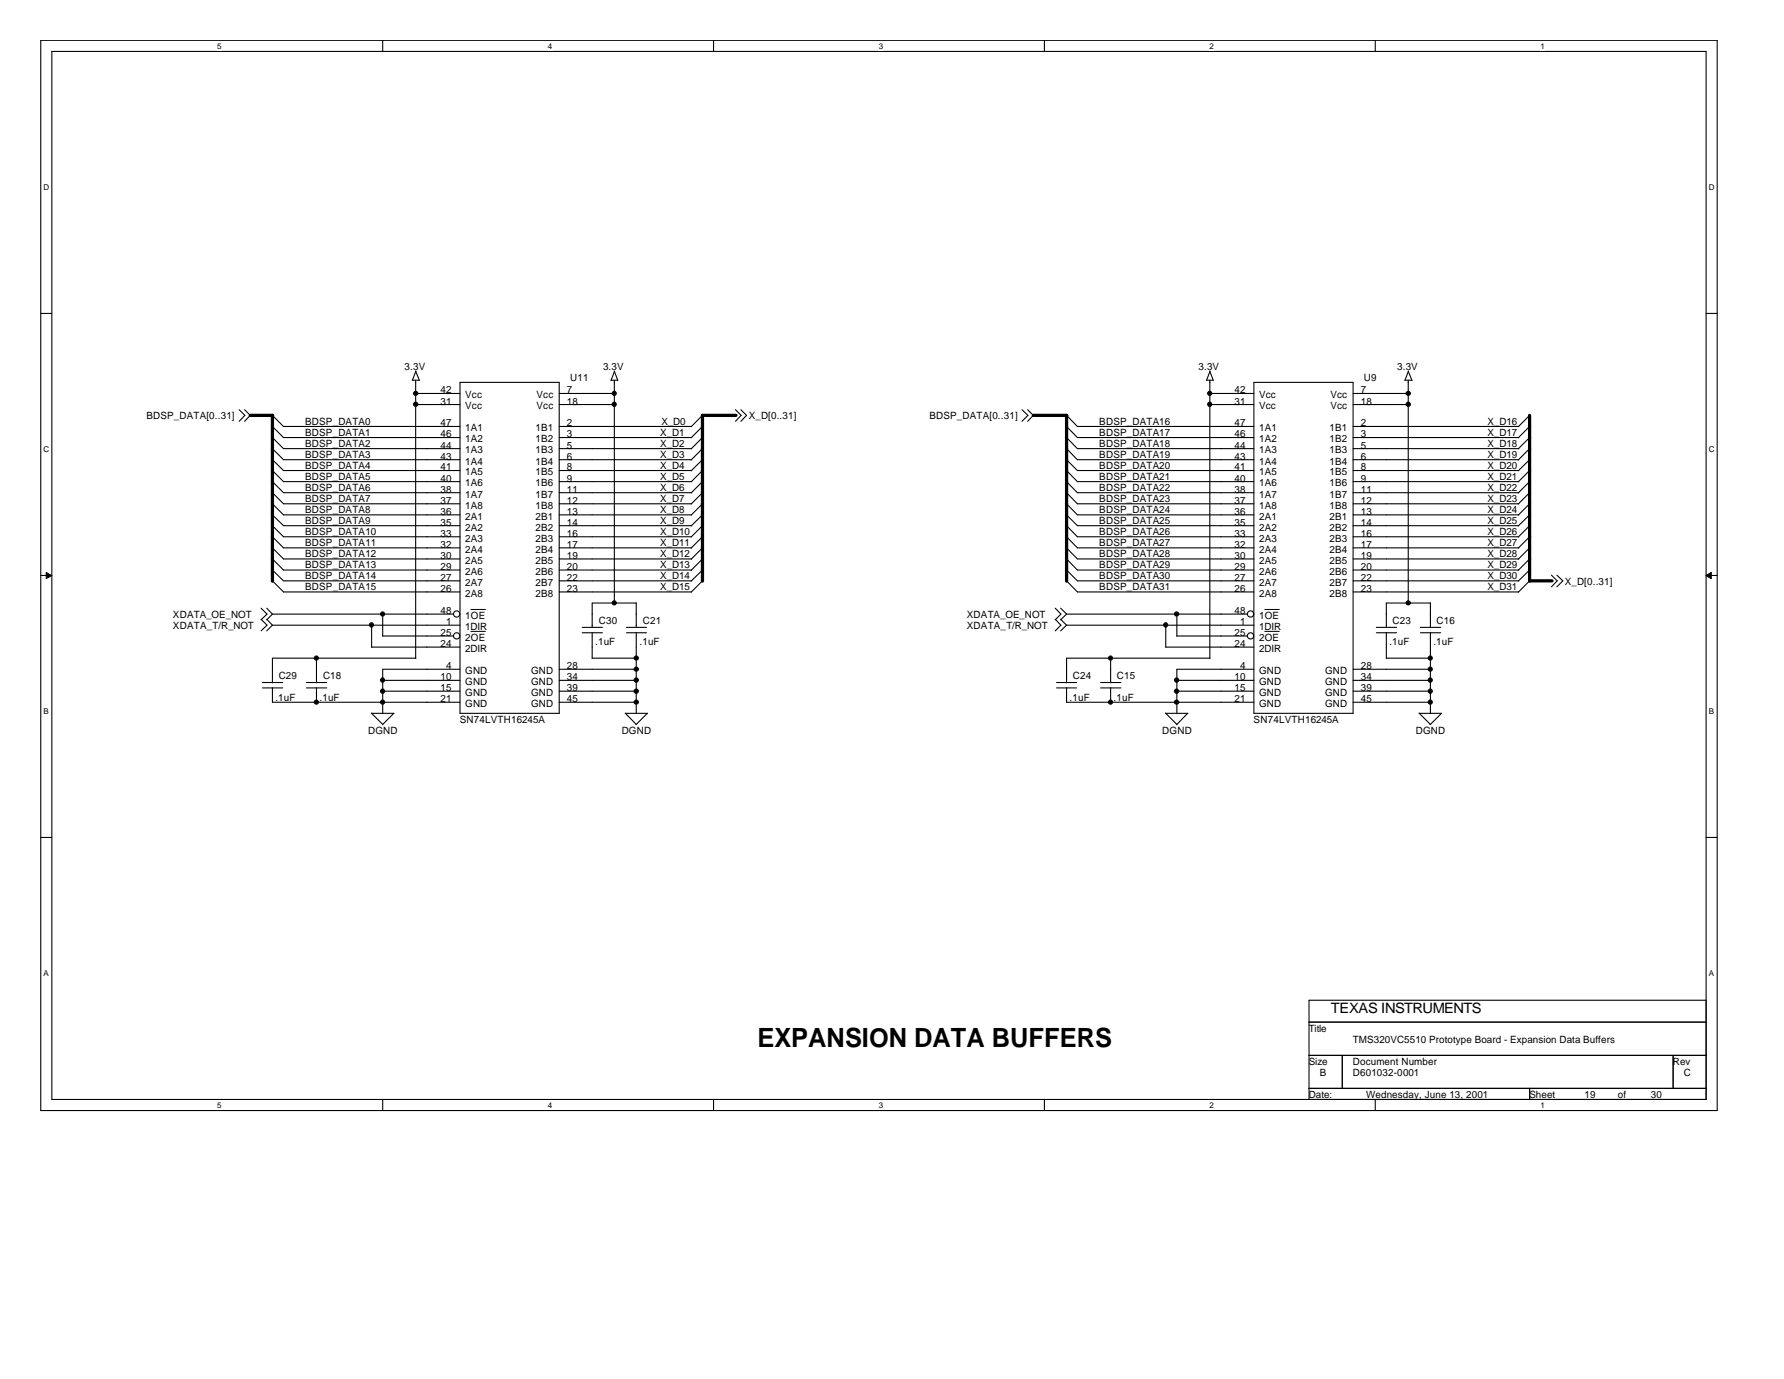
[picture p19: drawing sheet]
<svg xmlns="http://www.w3.org/2000/svg" width="279mm" height="216mm" viewBox="0 0 279 216" stroke-linecap="round" stroke-linejoin="round" font-family="sans-serif">
<defs><g id="words">
<text font-size="4.1" x="118.6" y="163.9">EXPANSION DATA BUFFERS</text>
<text font-size="2.2" x="208.4" y="158.7">TEXAS INSTRUMENTS</text>
<g font-size="1.6">
<text x="63.4" y="57.9">3.3V</text>
<text x="89.3" y="59.6">U11</text>
<text x="94.4" y="57.9">3.3V</text>
<text x="187.7" y="57.9">3.3V</text>
<text x="213.6" y="59.6">U9</text>
<text x="218.8" y="57.9">3.3V</text>
<text x="22.9" y="65.7">BDSP_DATA[0..31]</text>
<text x="69" y="63.3">31</text>
<text x="69" y="61.6">42</text>
<text x="72.9" y="64.1">Vcc</text>
<text x="72.9" y="62.4">Vcc</text>
<text x="84" y="62.4">Vcc</text>
<text x="84" y="64.1">Vcc</text>
<text x="88.8" y="61.6">7</text>
<text x="88.8" y="63.3">18</text>
<text x="117.3" y="65.7">X_D[0..31]</text>
<text x="145.6" y="65.7">BDSP_DATA[0..31]</text>
<text x="193.3" y="63.3">31</text>
<text x="193.3" y="61.6">42</text>
<text x="197.2" y="64.1">Vcc</text>
<text x="197.2" y="62.4">Vcc</text>
<text x="208.4" y="62.4">Vcc</text>
<text x="208.4" y="64.1">Vcc</text>
<text x="213.1" y="61.6">7</text>
<text x="213.1" y="63.3">18</text>
<text x="47.8" y="71.7">BDSP_DATA3</text>
<text x="47.8" y="70">BDSP_DATA2</text>
<text x="47.8" y="68.2">BDSP_DATA1</text>
<text x="47.8" y="66.5">BDSP_DATA0</text>
<text x="69" y="66.8">47</text>
<text x="69" y="68.5">46</text>
<text x="69" y="70.2">44</text>
<text x="69" y="72">43</text>
<text x="72.9" y="67.5">1A1</text>
<text x="72.9" y="69.3">1A2</text>
<text x="72.9" y="71">1A3</text>
<text x="83.9" y="67.5">1B1</text>
<text x="83.9" y="69.3">1B2</text>
<text x="83.9" y="71">1B3</text>
<text x="88.8" y="66.8">2</text>
<text x="88.8" y="68.5">3</text>
<text x="88.8" y="70.2">5</text>
<text x="88.8" y="72">6</text>
<text x="103.4" y="70">X_D2</text>
<text x="103.4" y="71.7">X_D3</text>
<text x="103.4" y="68.2">X_D1</text>
<text x="103.6" y="66.5">X_D0</text>
<text x="172.2" y="66.5">BDSP_DATA16</text>
<text x="172.2" y="68.2">BDSP_DATA17</text>
<text x="172.2" y="70">BDSP_DATA18</text>
<text x="172.2" y="71.7">BDSP_DATA19</text>
<text x="193.3" y="66.8">47</text>
<text x="193.3" y="68.5">46</text>
<text x="193.3" y="70.2">44</text>
<text x="193.3" y="72">43</text>
<text x="197.2" y="67.5">1A1</text>
<text x="197.2" y="69.3">1A2</text>
<text x="197.2" y="71">1A3</text>
<text x="208.2" y="67.5">1B1</text>
<text x="208.2" y="69.3">1B2</text>
<text x="208.2" y="71">1B3</text>
<text x="213.1" y="66.8">2</text>
<text x="213.1" y="68.5">3</text>
<text x="213.1" y="70.2">5</text>
<text x="213.1" y="72">6</text>
<text x="233" y="71.7">X_D19</text>
<text x="233" y="70">X_D18</text>
<text x="233" y="66.5">X_D16</text>
<text x="233" y="68.2">X_D17</text>
<text x="47.8" y="73.4">BDSP_DATA4</text>
<text x="47.8" y="76.9">BDSP_DATA6</text>
<text x="47.8" y="75.1">BDSP_DATA5</text>
<text x="69" y="73.7">41</text>
<text x="69" y="75.4">40</text>
<text x="69" y="77.1">38</text>
<text x="72.9" y="72.7">1A4</text>
<text x="72.9" y="74.4">1A5</text>
<text x="72.9" y="76.2">1A6</text>
<text x="72.9" y="77.9">1A7</text>
<text x="83.9" y="72.7">1B4</text>
<text x="83.9" y="74.4">1B5</text>
<text x="83.9" y="76.2">1B6</text>
<text x="83.9" y="77.9">1B7</text>
<text x="88.8" y="73.7">8</text>
<text x="88.8" y="75.4">9</text>
<text x="88.8" y="77.1">11</text>
<text x="103.4" y="75.1">X_D5</text>
<text x="103.4" y="76.9">X_D6</text>
<text x="103.4" y="73.4">X_D4</text>
<text x="172.2" y="76.9">BDSP_DATA22</text>
<text x="172.2" y="73.4">BDSP_DATA20</text>
<text x="172.2" y="75.1">BDSP_DATA21</text>
<text x="193.3" y="73.7">41</text>
<text x="193.3" y="75.4">40</text>
<text x="193.3" y="77.1">38</text>
<text x="197.2" y="72.7">1A4</text>
<text x="197.2" y="74.4">1A5</text>
<text x="197.2" y="76.2">1A6</text>
<text x="197.2" y="77.9">1A7</text>
<text x="208.2" y="72.7">1B4</text>
<text x="208.2" y="74.4">1B5</text>
<text x="208.2" y="76.2">1B6</text>
<text x="208.2" y="77.9">1B7</text>
<text x="213.1" y="73.7">8</text>
<text x="213.1" y="75.4">9</text>
<text x="213.1" y="77.1">11</text>
<text x="233" y="76.9">X_D22</text>
<text x="233" y="73.4">X_D20</text>
<text x="233" y="75.1">X_D21</text>
<text x="47.8" y="78.6">BDSP_DATA7</text>
<text x="47.8" y="83.8">BDSP_DATA10</text>
<text x="47.8" y="80.3">BDSP_DATA8</text>
<text x="47.8" y="82.1">BDSP_DATA9</text>
<text x="69" y="78.9">37</text>
<text x="69" y="80.6">36</text>
<text x="69" y="82.3">35</text>
<text x="72.9" y="79.6">1A8</text>
<text x="72.9" y="81.4">2A1</text>
<text x="72.9" y="83.1">2A2</text>
<text x="83.9" y="79.6">1B8</text>
<text x="83.9" y="81.4">2B1</text>
<text x="83.9" y="83.1">2B2</text>
<text x="88.8" y="78.9">12</text>
<text x="88.8" y="80.6">13</text>
<text x="88.8" y="82.3">14</text>
<text x="103.4" y="78.6">X_D7</text>
<text x="103.4" y="82.1">X_D9</text>
<text x="103.4" y="80.3">X_D8</text>
<text x="103.4" y="83.8">X_D10</text>
<text x="172.2" y="83.8">BDSP_DATA26</text>
<text x="172.2" y="78.6">BDSP_DATA23</text>
<text x="172.2" y="82.1">BDSP_DATA25</text>
<text x="172.2" y="80.3">BDSP_DATA24</text>
<text x="193.3" y="78.9">37</text>
<text x="193.3" y="80.6">36</text>
<text x="193.3" y="82.3">35</text>
<text x="197.2" y="79.6">1A8</text>
<text x="197.2" y="81.4">2A1</text>
<text x="197.2" y="83.1">2A2</text>
<text x="208.2" y="79.6">1B8</text>
<text x="208.2" y="81.4">2B1</text>
<text x="208.2" y="83.1">2B2</text>
<text x="213.1" y="78.9">12</text>
<text x="213.1" y="80.6">13</text>
<text x="213.1" y="82.3">14</text>
<text x="233" y="78.6">X_D23</text>
<text x="233" y="80.3">X_D24</text>
<text x="233" y="83.8">X_D26</text>
<text x="233" y="82.1">X_D25</text>
<text x="47.8" y="85.5">BDSP_DATA11</text>
<text x="47.8" y="87.2">BDSP_DATA12</text>
<text x="47.8" y="89">BDSP_DATA13</text>
<text x="69" y="84">33</text>
<text x="69" y="85.8">32</text>
<text x="69" y="87.5">30</text>
<text x="69" y="89.2">29</text>
<text x="72.9" y="84.8">2A3</text>
<text x="72.9" y="86.5">2A4</text>
<text x="72.9" y="88.3">2A5</text>
<text x="83.9" y="84.8">2B3</text>
<text x="83.9" y="86.5">2B4</text>
<text x="83.9" y="88.3">2B5</text>
<text x="88.8" y="84">16</text>
<text x="88.8" y="85.8">17</text>
<text x="88.8" y="87.5">19</text>
<text x="88.8" y="89.2">20</text>
<text x="103.4" y="89">X_D13</text>
<text x="103.4" y="85.5">X_D11</text>
<text x="103.4" y="87.2">X_D12</text>
<text x="172.2" y="85.5">BDSP_DATA27</text>
<text x="172.2" y="89">BDSP_DATA29</text>
<text x="172.2" y="87.2">BDSP_DATA28</text>
<text x="193.3" y="84">33</text>
<text x="193.3" y="85.8">32</text>
<text x="193.3" y="87.5">30</text>
<text x="193.3" y="89.2">29</text>
<text x="197.2" y="84.8">2A3</text>
<text x="197.2" y="86.5">2A4</text>
<text x="197.2" y="88.3">2A5</text>
<text x="208.2" y="84.8">2B3</text>
<text x="208.2" y="86.5">2B4</text>
<text x="208.2" y="88.3">2B5</text>
<text x="213.1" y="84">16</text>
<text x="213.1" y="85.8">17</text>
<text x="213.1" y="87.5">19</text>
<text x="213.1" y="89.2">20</text>
<text x="233" y="85.5">X_D27</text>
<text x="233" y="87.2">X_D28</text>
<text x="233" y="89">X_D29</text>
<text x="47.8" y="90.7">BDSP_DATA14</text>
<text x="47.8" y="92.4">BDSP_DATA15</text>
<text x="69" y="90.9">27</text>
<text x="69" y="92.7">26</text>
<text x="72.9" y="90">2A6</text>
<text x="72.9" y="91.7">2A7</text>
<text x="72.9" y="93.4">2A8</text>
<text x="83.9" y="90">2B6</text>
<text x="83.9" y="91.7">2B7</text>
<text x="83.9" y="93.4">2B8</text>
<text x="88.8" y="90.9">22</text>
<text x="88.8" y="92.7">23</text>
<text x="103.4" y="92.4">X_D15</text>
<text x="103.4" y="90.7">X_D14</text>
<text x="172.2" y="90.7">BDSP_DATA30</text>
<text x="172.2" y="92.4">BDSP_DATA31</text>
<text x="193.3" y="90.9">27</text>
<text x="193.3" y="92.7">26</text>
<text x="197.2" y="90">2A6</text>
<text x="197.2" y="91.7">2A7</text>
<text x="197.2" y="93.4">2A8</text>
<text x="208.2" y="90">2B6</text>
<text x="208.2" y="91.7">2B7</text>
<text x="208.2" y="93.4">2B8</text>
<text x="213.1" y="90.9">22</text>
<text x="213.1" y="92.7">23</text>
<text x="233" y="92.4">X_D31</text>
<text x="233" y="90.7">X_D30</text>
<text x="245.1" y="91.6">X_D[0..31]</text>
<text x="27.1" y="98.5">XDATA_T/R_NOT</text>
<text x="27.1" y="96.7">XDATA_OE_NOT</text>
<text x="69" y="96.1">48</text>
<text x="69" y="99.6">25</text>
<text x="69" y="101.3">24</text>
<text x="69.9" y="97.9">1</text>
<text x="72.9" y="96.9">1OE</text>
<text x="72.9" y="98.6">1DIR</text>
<text x="72.9" y="100.3">2OE</text>
<text x="93.2" y="101">.1uF</text>
<text x="93.8" y="97.6">C30</text>
<text x="100.2" y="101">.1uF</text>
<text x="100.7" y="97.6">C21</text>
<text x="151.4" y="98.5">XDATA_T/R_NOT</text>
<text x="151.4" y="96.7">XDATA_OE_NOT</text>
<text x="193.3" y="96.1">48</text>
<text x="193.3" y="99.6">25</text>
<text x="193.3" y="101.3">24</text>
<text x="194.2" y="97.9">1</text>
<text x="197.2" y="96.9">1OE</text>
<text x="197.2" y="98.6">1DIR</text>
<text x="197.2" y="100.3">2OE</text>
<text x="217.6" y="101">.1uF</text>
<text x="218.1" y="97.6">C23</text>
<text x="224.5" y="101">.1uF</text>
<text x="225" y="97.6">C16</text>
<text x="43.6" y="106.3">C29</text>
<text x="50.6" y="106.3">C18</text>
<text x="69" y="106.5">10</text>
<text x="69.9" y="104.8">4</text>
<text x="72.9" y="102.1">2DIR</text>
<text x="72.9" y="105.5">GND</text>
<text x="72.9" y="107.3">GND</text>
<text x="83.2" y="105.5">GND</text>
<text x="83.2" y="107.3">GND</text>
<text x="88.8" y="104.8">28</text>
<text x="88.8" y="106.5">34</text>
<text x="168" y="106.3">C24</text>
<text x="174.9" y="106.3">C15</text>
<text x="193.3" y="106.5">10</text>
<text x="194.2" y="104.8">4</text>
<text x="197.2" y="102.1">2DIR</text>
<text x="197.2" y="105.5">GND</text>
<text x="197.2" y="107.3">GND</text>
<text x="207.5" y="105.5">GND</text>
<text x="207.5" y="107.3">GND</text>
<text x="213.1" y="104.8">28</text>
<text x="213.1" y="106.5">34</text>
<text x="43.1" y="109.7">.1uF</text>
<text x="50" y="109.7">.1uF</text>
<text x="69" y="108.2">15</text>
<text x="69" y="109.9">21</text>
<text x="72" y="113.2">SN74LVTH16245A</text>
<text x="72.9" y="109">GND</text>
<text x="72.9" y="110.7">GND</text>
<text x="83.2" y="109">GND</text>
<text x="83.2" y="110.7">GND</text>
<text x="88.8" y="108.2">39</text>
<text x="88.8" y="109.9">45</text>
<text x="167.5" y="109.7">.1uF</text>
<text x="174.4" y="109.7">.1uF</text>
<text x="193.3" y="108.2">15</text>
<text x="193.3" y="109.9">21</text>
<text x="196.3" y="113.2">SN74LVTH16245A</text>
<text x="197.2" y="109">GND</text>
<text x="197.2" y="110.7">GND</text>
<text x="207.5" y="109">GND</text>
<text x="207.5" y="110.7">GND</text>
<text x="213.1" y="108.2">39</text>
<text x="213.1" y="109.9">45</text>
<text x="57.7" y="114.9">DGND</text>
<text x="97.4" y="114.9">DGND</text>
<text x="182" y="114.9">DGND</text>
<text x="221.7" y="114.9">DGND</text>
<text x="205" y="161.5">Title</text>
<text x="205" y="166.7">Size</text>
<text x="211.9" y="163.2">TMS320VC5510 Prototype Board - Expansion Data Buffers</text>
<text x="211.9" y="166.7">Document Number</text>
<text x="262" y="166.7">Rev</text>
<text x="205" y="171.9">Date:</text>
<text x="206.7" y="168.4">B</text>
<text x="211.9" y="168.4">D601032-0001</text>
<text x="214" y="171.9">Wednesday, June 13, 2001</text>
<text x="239.5" y="171.9">Sheet</text>
<text x="248.2" y="171.9">19</text>
<text x="253.4" y="171.9">of</text>
<text x="258.5" y="171.9">30</text>
<text x="263.7" y="168.4">C</text>
</g>
<g font-size="1.3">
<text x="34" y="7.7">5</text>
<text x="85.8" y="7.7">4</text>
<text x="137.6" y="7.7">3</text>
<text x="189.4" y="7.7">2</text>
<text x="241.3" y="7.7">1</text>
<text x="6.8" y="29.7">D</text>
<text x="267.6" y="29.7">D</text>
<text x="6.8" y="70.7">C</text>
<text x="267.6" y="70.7">C</text>
<text x="6.8" y="111.8">B</text>
<text x="267.6" y="111.8">B</text>
<text x="6.8" y="152.8">A</text>
<text x="267.6" y="152.8">A</text>
<text x="34" y="173.5">5</text>
<text x="85.8" y="173.5">4</text>
<text x="137.6" y="173.5">3</text>
<text x="189.4" y="173.5">2</text>
<text x="241.3" y="173.5">1</text>
</g>
</g></defs>
<path d="M6.4 6.3h262.5v167.6h-262.5zM8.1 8.1h259.1v164h-259.1z" fill="none" stroke="#000" stroke-width=".17"/>
<g fill="#fff">
<path d="M34 6.6h.7v1.4h-.7z"/>
<path d="M34 172.4h.7v1.4h-.7z"/>
</g>
<path d="M59.9 6.3v1.8M59.9 172.1v1.8" fill="none" stroke="#000" stroke-width=".17"/>
<g fill="#fff">
<path d="M85.8 6.6h.7v1.4h-.7z"/>
<path d="M85.8 172.4h.7v1.4h-.7z"/>
</g>
<path d="M111.8 6.3v1.8M111.8 172.1v1.8" fill="none" stroke="#000" stroke-width=".17"/>
<g fill="#fff">
<path d="M137.6 6.6h.7v1.4h-.7z"/>
<path d="M137.6 172.4h.7v1.4h-.7z"/>
</g>
<path d="M163.6 6.3v1.8M163.6 172.1v1.8" fill="none" stroke="#000" stroke-width=".17"/>
<g fill="#fff">
<path d="M189.4 6.6h.7v1.4h-.7z"/>
<path d="M189.4 172.4h.7v1.4h-.7z"/>
</g>
<path d="M215.4 6.3v1.8M215.4 172.1v1.8" fill="none" stroke="#000" stroke-width=".17"/>
<g fill="#fff">
<path d="M241.3 6.6h.6v1.4h-.6z"/>
<path d="M241.3 172.4h.6v1.4h-.6z"/>
<path d="M6.8 28.6h.9v1.4h-.9z"/>
<path d="M267.6 28.6h.9v1.4h-.9z"/>
<path d="M6.8 69.6h.9v1.4h-.9z"/>
<path d="M267.6 69.6h.9v1.4h-.9z"/>
</g>
<path d="M6.4 49.1h1.7M267.2 49.1h1.7" fill="none" stroke="#000" stroke-width=".17"/>
<g fill="#fff">
<path d="M6.8 110.6h.8v1.4h-.8z"/>
<path d="M267.6 110.6h.8v1.4h-.8z"/>
</g>
<path d="M6.4 90.1h1.7M267.2 90.1h1.7" fill="none" stroke="#000" stroke-width=".17"/>
<g fill="#000" stroke="#000" stroke-width=".16">
<path d="M7.2 89.6l.9 .5-.9 .5z" fill-rule="evenodd"/>
<path d="M267.2 90.1l.8-.5v1z" fill-rule="evenodd"/>
</g>
<g fill="#fff">
<path d="M6.8 151.6h.8v1.4h-.8z"/>
<path d="M267.6 151.6h.8v1.4h-.8z"/>
</g>
<g fill="none" stroke="#000" stroke-width=".17">
<path d="M64.6 59.5h1.1M65.1 59.5v43.6M65.1 58.1l.6 1.5M65.1 58.1l-.5 1.4M72 59.9h15.6v51.8h-15.6zM95.7 59.5h1M96.2 59.5v35M96.2 58.1l.6 1.5M96.3 58.1l-.6 1.4M188.9 59.5h1.1M189.5 59.5v43.6M189.5 58.1l.5 1.5"/>
<path d="M189.5 58.1l-.5 1.4M196.4 59.9h15.5v51.8h-15.5zM220 59.5h1.1M220.5 59.5v35M220.5 58.1l.6 1.5M220.6 58.1l-.6 1.4M37.5 64.1l.8 .9-.8 1M38.3 64.1l.9 .9-.9 1M42.6 68.5l1.8 1.7h27.6M42.6 65l1.8 1.8h27.6M42.6 66.7l1.8 1.8h27.6M42.6 70.2l1.8 1.8h27.6"/>
<path d="M42.6 71.9l1.8 1.8h27.6M42.6 73.6l1.8 1.8h27.6M42.6 75.4l1.8 1.7h27.6M42.6 77.1l1.8 1.8h27.6M42.6 78.8l1.8 1.8h27.6M65.1 61.6h6.9M65.1 63.3h6.9M87.6 61.6h8.7M87.6 63.3h8.7M87.6 66.8h20.7M87.6 68.5h20.7M87.6 70.2h20.7"/>
<path d="M87.6 72h20.7M87.6 73.7h20.7M87.6 75.4h20.7M87.6 77.1h20.7M87.6 78.9h20.7M110 73.7l-1.8 1.7M110 78.9l-1.8 1.8M110 77.1l-1.8 1.8M110 68.5l-1.8 1.8M110 70.2l-1.8 1.8M110 66.8l-1.8 1.7M110 65l-1.8 1.8"/>
<path d="M110 75.4l-1.8 1.8M110 72l-1.8 1.7M115.2 64.1l.9 .9-.9 1M116 64.1l.9 .9-.9 1M160.1 64.1l.9 .9-.9 1M160.9 64.1l.9 .9-.9 1M167 65l1.7 1.8h27.7M167 66.7l1.7 1.8h27.7M167 68.5l1.7 1.7h27.7M167 70.2l1.7 1.8h27.7M167 71.9l1.7 1.8h27.7M167 73.6l1.7 1.8h27.7"/>
<path d="M167 75.4l1.7 1.7h27.7M167 77.1l1.7 1.8h27.7M167 78.8l1.7 1.8h27.7M189.5 61.6h6.9M189.5 63.3h6.9M211.9 61.6h8.7M211.9 63.3h8.7M211.9 66.8h26M211.9 68.5h26M211.9 70.2h26M211.9 72h26M211.9 73.7h26"/>
<path d="M211.9 75.4h26M211.9 77.1h26M211.9 78.9h26M239.6 70.2l-1.8 1.8M239.6 73.7l-1.8 1.7M239.6 68.5l-1.8 1.8M239.6 75.4l-1.8 1.8M239.6 65l-1.8 1.8M239.6 77.1l-1.8 1.8M239.6 72l-1.8 1.7M239.6 66.8l-1.8 1.7M239.6 78.9l-1.8 1.8"/>
<path d="M40.9 97l.9 .9-.9 .9M40.9 95.2l.9 .9-.9 .9M41.8 97l.9 .9M41.8 95.2l.9 .9M42.6 80.6l1.8 1.7h27.6M42.6 82.3l1.8 1.7h27.6M42.6 84l1.8 1.8h27.6M42.6 85.7l1.8 1.8h27.6M42.6 87.5l1.8 1.7h27.6M42.6 89.2l1.8 1.7h27.6M42.6 90.9l1.8 1.8h27.6M42.7 97.9l-.9 .9"/>
<path d="M42.7 96.1l-.9 .9M42.7 96.1h28.3M42.7 97.9h29.3M58.2 97.9v3.5M59.9 99.6h11.1M59.9 96.1v3.5M87.6 80.6h20.7M87.6 82.3h20.7M87.6 84h20.7M87.6 85.8h20.7M87.6 87.5h20.7M87.6 89.2h20.7"/>
<path d="M87.6 90.9h20.7M87.6 92.7h20.7M91.2 99.1h3.2M91.2 98.2h3.2M92.7 99v4.1M98.1 99.1h3.2M98.1 98.2h3.2M99.6 94.4v3.9M99.6 99v12.7M99.7 94.4h-7v3.9M110 80.6l-1.8 1.7M110 85.8l-1.8 1.8"/>
<path d="M110 87.5l-1.8 1.8M110 84l-1.8 1.8M110 89.2l-1.8 1.8M110 82.3l-1.8 1.8M110 90.9l-1.8 1.8M165.3 97l.9 .9-.9 .9M165.3 95.2l.9 .9-.9 .9M166.1 97l.9 .9M166.1 95.2l.9 .9M167 80.6l1.7 1.7h27.7M167 82.3l1.7 1.7h27.7M167 84l1.7 1.8h27.7"/>
<path d="M167 85.7l1.7 1.8h27.7M167 87.5l1.7 1.7h27.7M167 89.2l1.7 1.7h27.7M167 90.9l1.7 1.8h27.7M167 97.9l-.9 .9M167 96.1l-.9 .9M167 96.1h28.4M167 97.9h29.4M182.6 97.9v3.5M184.3 99.6h11.1M184.3 96.1v3.5M211.9 80.6h26"/>
<path d="M211.9 82.3h26M211.9 84h26M211.9 85.8h26M211.9 87.5h26M211.9 89.2h26M211.9 90.9h26M211.9 92.7h26M215.6 99.1h3.1M215.6 98.2h3.1M217.1 99v4.1M222.5 99.1h3.1M222.5 98.2h3.1"/>
<path d="M224 94.4v3.9M224 99v12.7M224.1 94.4h-7v3.9M239.6 90.9l-1.8 1.8M239.6 87.5l-1.8 1.8M239.6 85.8l-1.8 1.8M239.6 82.3l-1.8 1.8M239.6 80.6l-1.8 1.7M239.6 89.2l-1.8 1.8M239.6 84l-1.8 1.8M243 90.1l.9 .8-.9 1M243.8 90.1l1 .8-1 1"/>
<path d="M41.1 107.7h3.2M41.1 106.9h3.2M42.7 107.7v2.2h29.3M48 107.7h3.2M48 106.9h3.2M49.6 103v3.9M49.6 107.7v2.2M58.2 111.6l1.7 1.8M58.2 111.7h3.5M58.2 101.3h13.8M59.9 106.5h12.1M59.9 108.2h12.1"/>
<path d="M61.7 111.7l-1.8 1.8M65.1 103h-22.4v3.9M72 104.8h-12.1v6.9M87.6 104.8h12.1M87.6 106.5h12.1M87.6 108.2h12.1M87.6 109.9h12.1M92.7 103h7M97.9 111.6l1.7 1.8M98 111.7h3.4M101.4 111.7l-1.8 1.8M165.5 107.7h3.1"/>
<path d="M165.5 106.9h3.1M167 107.7v2.2h29.4M172.4 107.7h3.1M172.4 106.9h3.1M173.9 103v3.9M173.9 107.7v2.2M182.5 111.6l1.8 1.8M182.6 111.7h3.4M182.6 101.3h13.8M184.3 106.5h12.1M184.3 108.2h12.1M186 111.7l-1.7 1.8"/>
<path d="M189.5 103h-22.5v3.9M196.4 104.8h-12.1v6.9M211.9 104.8h12.2M211.9 106.5h12.2M211.9 108.2h12.2M211.9 109.9h12.2M217.1 103h7M222.2 111.6l1.8 1.8M222.3 111.7h3.5M225.8 111.7l-1.8 1.8M6.4 131.1h1.7M267.2 131.1h1.7"/>
<path d="M205 156.6h62.2v15.5h-62.2zM205 160h62.2M205 165.2h62.2M205 170.4h62.2M210.2 165.2v5.2M239.6 170.4v1.7M262 165.2v5.2"/>
<circle cx="71.5" cy="99.6" r=".49"/>
<circle cx="71.5" cy="96.1" r=".49"/>
<circle cx="195.8" cy="99.6" r=".49"/>
<circle cx="195.8" cy="96.1" r=".49"/>
</g>
<path d="M73.7 95.4h2.3M73.7 98.8h2.3M198.1 95.4h2.3M198.1 98.8h2.3" fill="none" stroke="#000" stroke-width=".16"/>
<path d="M39.2 65h3.5M42.7 65v26M115.3 65h-5.3v26M161.8 65h5.3M167 65v26M239.6 65v26M239.6 90.9h3.5" fill="none" stroke="#000" stroke-width=".51"/>
<g fill="#000" stroke="#000" stroke-width=".17">
<circle cx="65.1" cy="63.3" r=".33"/>
<circle cx="65.1" cy="61.6" r=".33"/>
<circle cx="96.2" cy="63.3" r=".33"/>
<circle cx="96.2" cy="61.6" r=".32"/>
<circle cx="189.4" cy="63.3" r=".33"/>
<circle cx="189.5" cy="61.6" r=".32"/>
<circle cx="220.6" cy="63.3" r=".33"/>
<circle cx="220.6" cy="61.6" r=".33"/>
<circle cx="58.2" cy="97.8" r=".33"/>
<circle cx="59.9" cy="96.1" r=".32"/>
<circle cx="96.2" cy="94.4" r=".32"/>
<circle cx="182.5" cy="97.8" r=".33"/>
<circle cx="184.3" cy="96.1" r=".33"/>
<circle cx="220.6" cy="94.4" r=".33"/>
<circle cx="49.5" cy="109.9" r=".32"/>
<circle cx="49.5" cy="103" r=".32"/>
<circle cx="59.9" cy="106.5" r=".33"/>
<circle cx="59.9" cy="108.2" r=".33"/>
<circle cx="59.9" cy="109.9" r=".32"/>
<circle cx="99.6" cy="106.5" r=".33"/>
<circle cx="99.6" cy="108.2" r=".33"/>
<circle cx="99.7" cy="103" r=".33"/>
<circle cx="99.7" cy="109.9" r=".33"/>
<circle cx="99.7" cy="104.8" r=".33"/>
<circle cx="173.9" cy="109.9" r=".32"/>
<circle cx="173.9" cy="103" r=".32"/>
<circle cx="184.3" cy="106.5" r=".33"/>
<circle cx="184.3" cy="108.2" r=".33"/>
<circle cx="184.3" cy="109.9" r=".33"/>
<circle cx="224" cy="106.5" r=".33"/>
<circle cx="224" cy="108.2" r=".33"/>
<circle cx="224" cy="103" r=".32"/>
<circle cx="224" cy="109.9" r=".32"/>
<circle cx="224" cy="104.8" r=".32"/>
</g>
<use href="#words"/>
</svg>
